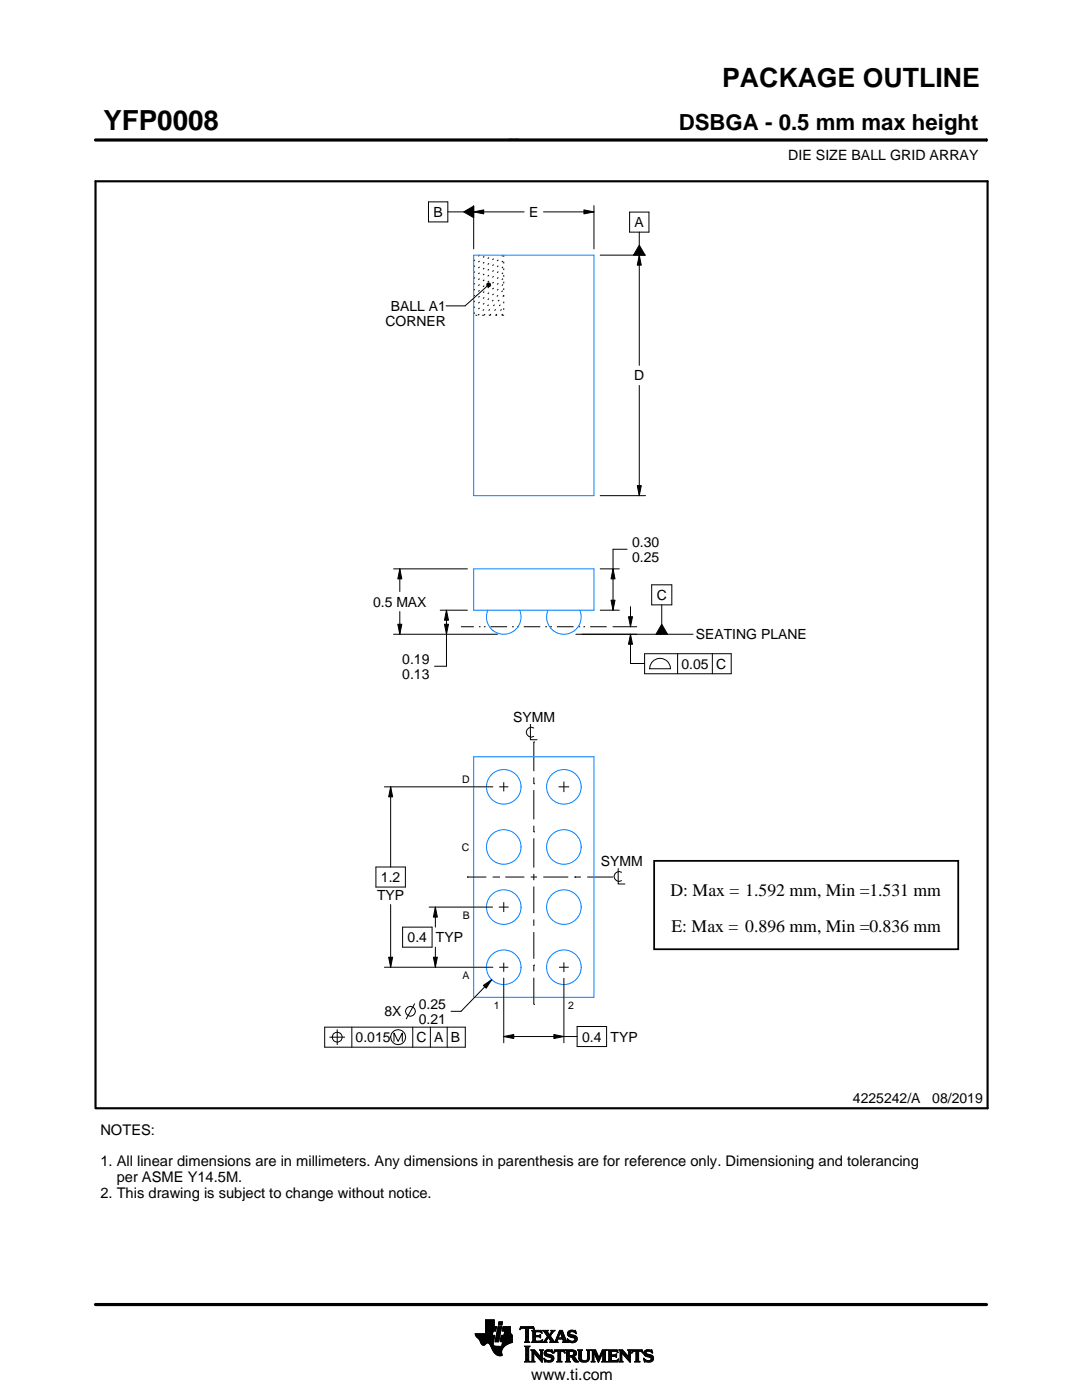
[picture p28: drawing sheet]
<svg xmlns="http://www.w3.org/2000/svg" width="216mm" height="279mm" viewBox="0 0 216 279" stroke-linecap="round" stroke-linejoin="round" font-family="sans-serif">
<defs><g id="words">
<text font-size="5.5" x="20.6" y="26">YFP0008</text>
<text font-size="5.3" x="144.1" y="17.4">PACKAGE OUTLINE</text>
<text font-size="4.4" x="135.4" y="26">DSBGA - 0.5 mm max height</text>
<g font-size="3.5">
<text x="133.8" y="178.9">D: Max = 1.592 mm, Min =1.531 mm</text>
<text x="134" y="185.9">E: Max = 0.896 mm, Min =0.836 mm</text>
</g>
<text font-size="3.2" x="106" y="275.3">www.ti.com</text>
<g font-size="2.9">
<text x="20" y="226.5">NOTES:</text>
<text x="20" y="232.8">1. All linear dimensions are in millimeters. Any dimensions in parenthesis are for reference only. Dimensioning and tolerancing</text>
<text x="20" y="239.1">2. This drawing is subject to change without notice.</text>
<text x="23.3" y="235.9">per ASME Y14.5M.</text>
</g>
<g font-size="2.8">
<text x="157.3" y="32">DIE SIZE BALL GRID ARRAY</text>
<text x="86.5" y="43.3">B</text>
<text x="105.6" y="43.3">E</text>
<text x="126.6" y="45.3">A</text>
<text x="76.9" y="65">CORNER</text>
<text x="78" y="62">BALL A1</text>
<text x="126.6" y="75.9">D</text>
<text x="126.1" y="109.1">0.30</text>
<text x="126.1" y="112.1">0.25</text>
<text x="131" y="119.7">C</text>
<text x="74.4" y="121.1">0.5 MAX</text>
<text x="138.8" y="127.6">SEATING PLANE</text>
<text x="80.3" y="132.5">0.19</text>
<text x="80.3" y="135.5">0.13</text>
<text x="136" y="133.5">0.05 C</text>
<text x="102.4" y="144.1">SYMM</text>
<text x="119.9" y="172.9">SYMM</text>
<text x="75.2" y="179.5">TYP</text>
<text x="76" y="176">1.2</text>
<text x="81.3" y="188">0.4 TYP</text>
<text x="76.7" y="202.8">8X</text>
<text x="83.6" y="201.3">0.25</text>
<text x="71" y="208">0.015</text>
<text x="83.1" y="208">C A B</text>
<text x="83.6" y="204.3">0.21</text>
<text x="116.2" y="207.9">0.4 TYP</text>
<text x="170.2" y="220.2">4225242/A</text>
<text x="186" y="220.2">08/2019</text>
</g>
<g font-size="2.1">
<text x="92.2" y="156.2">D</text>
<text x="92.1" y="169.7">C</text>
<text x="92.3" y="183.4">B</text>
<text x="92.3" y="195.4">A</text>
<text x="98.5" y="201.4">1</text>
<text x="113.4" y="201.4">2</text>
</g>
<text font-size=".3" x="101.6" y="27.8">SCALE 10.000</text>
</g></defs>
<g fill="none" stroke="#000" stroke-width=".2">
<path d="M19.1 27.9h177.7M196.8 27.7v.5M85.5 40.3h3.9v4h-3.9zM89.4 42.3h3.1M92.5 42.3l2-1.2v2.3zM94.5 42.3l2-.4v.8zM94.5 41v8.7M94.5 42.3h10.1M97.1 56.7l.3-.2h.4l.1 .3-.1 .4h-.4l-.3-.2zM97.2 57.1l-4.4 3.9h-3.8M108.4 42.3h10.1M116.5 41.9l2 .4-2 .4z"/>
<path d="M118.5 41v8.7M119.8 50.9h9M125.6 42.3h3.9v4h-3.9zM127.6 50.9l.4 2h-.8zM127.6 46.3v2.6M127.6 50.9v22M127.6 48.9l1.1 2h-2.3zM127.6 76.9v22M119.8 98.9h9M127.2 96.9h.8l-.4 2zM78.5 113.5h14.8M79.8 113.5l.4 2h-.8z"/>
<path d="M79.8 113.5v4.6M119.8 113.5h3.8M121.9 119.8h.8l-.4 2zM122.3 113.5l.4 2h-.8zM125.1 109.6h-2.8v12.2M130 116.7h4.1v4h-4.1zM78.5 126.6h20.8M79.4 124.6h.8l-.4 2zM79.8 122.1v4.5M87.8 121.8h5.5M88.7 124.6h.8l-.4 2zM89.1 121.8l.4 2h-.8z"/>
<path d="M89.1 121.8v11.2h-2.4M114.9 126.6h23.4M119.8 121.8h3.8M122.3 125.1h4.8M125.4 123.1h.8l-.4 2zM125.8 126.6l.4 2h-.8zM125.8 126.6v5.8h2.8M125.8 121.1v4M128.6 130.5h17.3v4h-17.3zM130 132.2a2.08 2.08 0 0 1 2.4-.7 2.08 2.08 0 0 1 1.4 2h-4.2l.1-.6zM132 124.6l1.2 2h-2.3zM132 120.7v3.9"/>
<path d="M135.2 130.5v4M142.1 130.5v4M76.7 157h21.7M77.9 157l.4 2h-.8zM77.9 157v16M99.6 157h1.8M100.5 156.1v1.8M105.8 144.5v3.1h1.4M106.5 145.3a.98 .98 0 0 0-1.5 .8 .98 .98 0 0 0 1.5 .9M106.5 156.4h.1M106.5 148.1h.1M106.5 148.1v5.8"/>
<path d="M106.5 155.2v1.2M106.5 157.7v5.8M111.5 157h2.1M112.5 156v2.1M75 173h5.9v4h-5.9zM93.2 175h.1M93.2 175h3.8M98.3 175h1.3M99.6 175h.1M100.8 175h3.8M105.9 175h1.2M106.5 166h.1"/>
<path d="M106.5 164.8v1.2M106.5 167.3v5.8M106.5 174.4v1.3M106.5 176.9v5.3M108.4 175h5M114.7 175h.1M114.7 175h1.2M117.2 175h5M122.2 175h.1M123.4 173.3v3.1h1.3M124 174.1a.98 .98 0 0 0-1.5 .8 .98 .98 0 0 0 1.5 .9M76.7 193h21.7"/>
<path d="M77.5 191h.8l-.4 2zM77.9 180.5v12.5M80.3 185h5.9v4h-5.9zM85.6 181h12.7M86.5 191h.8l-.4 2zM86.9 181l.4 2h-.8zM86.9 181v4M86.9 189v4M96.4 196.7l1.7-1.2-1.1 1.7zM98.1 195.5l-6.1 6.3h-2M99.5 181h2M99.6 193h1.8"/>
<path d="M100.5 180.1v1.9M100.5 192.1v1.8M100.5 195.2v12.9M106.5 192.6h.1M106.5 183.5v1.3M106.5 186v5.3M106.5 192.6v1.3M106.5 195.1v5.3M111.5 193h2M112.5 192.1v1.9M112.5 195.3v12.8M64.8 205h28v4h-28z"/>
<path d="M65.8 207h3M67.3 205.5v3M70.2 205v4M78.6 207.8v-1.6l.8 1.6 .9-1.6v1.6M82.4 205v4M82.7 200.3l-1.6 3M85.9 205v4M89.2 205v4M100.5 206.9l2-.4v.8zM100.5 206.9h14.7M106.5 200.4h.1M110.5 206.5l2 .4-2 .4z"/>
<path d="M115.2 204.9h5.8v4h-5.8zM94.8 266.2h3.5M94.8 266.3h3.5M94.9 266.4h3.3M94.9 266.5h3.8l-.2 1.2M94.9 266.5h3.8M95 266.6h3.7M95 266.7h3.7M95.1 266.8h3.6M95.2 266.9h3.4M95.3 267h3.3M95.4 267.1h3.2"/>
<path d="M95.5 267.2h3.1M95.6 267.3h3M95.7 267.4h2.8M95.7 267.5h2.8M95.8 267.6h2.7M95.8 267.7h2.7M95.9 267.8h2.6M95.9 267.9h2.5M95.9 268h2.5M96 268h1.1M96 268.1h1M96.1 268.2h.8"/>
<path d="M96.1 268.3h.7M96.2 268.4h.6M96.3 268.4h.4M96.9 266.1h1.4M96.9 266h1.4M96.9 265.9h1.4M96.9 265.8h1.5M96.9 265.7h1.5M96.9 264.7l2.2 .1-.2 .9h-.5l-.2 .8M96.9 265.6h2M96.9 265.5h2M96.9 265.4h2"/>
<path d="M96.9 265.3h2.1M96.9 265.2h2.1M96.9 265.1h2.1M96.9 265h2.1M96.9 264.9h2.1M96.9 264.8h2.2M96.9 264.6h1.7M96.9 264.5h1.7M96.9 264.4h1.7M96.9 264.3h1.7M96.9 264.2h1.7M96.9 264.1h1.7"/>
<path d="M96.9 264h1.7M96.9 263.9h1.7M96.9 263.8h1.7M96.9 263.7h1.7M96.9 263.6h1.7M96.9 263.5h1.7M96.9 263.4h1.7M97.5 268h.9M97.6 268.1h.8M97.7 268.2h.7M97.7 268.3h.7M97.8 268.4h.6"/>
<path d="M97.9 268.5h.6M97.9 268.6h.7M98 268.7h1.1M98 268.8h2.6M98 268.8h2.5M98.1 268.9h2.3M98.1 269h2.3M98.1 269.1h2.2M98.2 269.2h2.1M98.2 269.2h2M98.2 269.3h2M98.3 269.4h1.9"/>
<path d="M98.3 269.5h1.8M98.4 269.6h1.7M98.4 268v.4l.3 .2 2 .1M98.5 269.7h1.6M98.5 267.7l-.1 .3M98.5 269.8h1.6M98.6 269.9h1.5M98.6 264.8v-1.4h-1.7v2.8h-2.1l.1 .3 .7 .8 .7 1.1 .3 .1 .6-.5 .4 .1 1 1.8 .8 .6h.8l-.1-1 .8-1M98.6 270h1.5M98.7 270h1.4M98.8 270.1h1.3M98.8 267.7h.7"/>
<path d="M98.8 267.6h.7M98.8 267.5h.7M98.9 270.2h1.2M98.9 267.4h.7M98.9 267.3h.7M98.9 267.2h.7M98.9 267.1h.7M98.9 267h.7M98.9 270.3h1.3M99 266.9h.6M99 266.9h.7M99 266.8h.7"/>
<path d="M99 266.7h.7M99 266.6h.7M99 266.5h.7M99.1 270.4h1.1M99.1 266.4h.7M99.1 266.3h.7M99.1 266.2h.7M99.1 266.1h.7M99.1 266h.7M99.2 265.9h.7M99.2 265.8h.7M99.2 270.4h1"/>
<path d="M99.2 265.7h.7M99.2 265.6h.7M99.2 265.5h.7M99.3 265.4h.6M99.3 265.4h.7M99.3 265.3h.7M99.3 265.2h.7M99.3 265.1h.7M99.3 265h.7M99.4 270.5h.8M99.4 264.9h.7M99.4 264.8h.7"/>
<path d="M99.4 264.8h.7l-.6 3h-.7zM99.4 264.5l.2-.7h.7l-.2 .7h-.7M99.5 264.4h.6M99.5 264.3h.7M99.5 264.2h.7M99.5 264.1h.7M99.5 264h.7M99.5 263.9h.7M99.6 263.8h.7M99.8 270.6h.1M99.8 267.7h2.4M99.8 267.6h2.4"/>
<path d="M99.8 267.5h2.4M99.9 267.4h2.3M99.9 267.3h2.3M99.9 267.2h2.3M99.9 267.1h2.3M99.9 267h2.3M99.9 266.9h2.3M100 266.9h2.2M100 266.8h2.2M100 266.7h2.2M100 266.6h2.2M100 266.5h2.2"/>
<path d="M100.1 268.6h.7M100.2 268.5h.7M100.2 268.4h.8M100.2 268.4h.9M100.2 268.3h1M100.2 268.2h1.2M100.2 265.6h1.6M100.2 268.1h1.4M100.2 265.5h1.6M100.2 268h1.6M100.3 265.4h1.5M100.3 268h1.7"/>
<path d="M100.3 267.9h1.9M100.3 265.3h1.5M100.3 267.8h1.9M100.3 265.2h1.5M100.3 265.1h1.5M100.3 265h1.5M100.4 264.9h1.4M100.4 264.8h1.4M100.6 266.5l.1-.8h-.5l.2-.9h1.4l.1 1.1 .3 .6v1.4l-1.3 .6M100.6 266.4h1.5M100.6 266.3h1.4M100.6 266.2h1.4"/>
<path d="M100.6 266.1h1.3M100.7 266h1.2M100.7 265.9h1.2M100.7 265.8h1.1M100.7 265.7h1.1M102.2 266.5h-2.2l-.2 1.1 .5 .2-.2 .9M103.7 265.3h.1M103.8 265.2h.2M103.8 265h2.8M103.8 264.9h2.7M103.9 264.8h2.6M104.7 267.8h1"/>
<path d="M104.7 271.8h1.1M104.7 268.7h1M104.8 267.7h.7M104.8 271.7h.8M104.9 265.2h.6M104.9 268.9h.6M104.9 267.6h.6M104.9 267.5l-.2 .3M104.9 267.5h.6M104.9 267.4h.6M104.9 267.3h.6M104.9 267.2h.6"/>
<path d="M104.9 267.1h.6M104.9 267h.6M104.9 266.8h.6M104.9 266.7h.6M104.9 266.6h.6M104.9 266.5h.6M104.9 266.4h.6M104.9 266.3h.6M104.9 266.2h.6M104.9 266.1h.6M104.9 265.9h.6M104.9 265.8h.6"/>
<path d="M104.9 265.7h.6M104.9 265.6h.6M104.9 265.5h.6M104.9 265.4h.6M104.9 265.3h.6M104.9 271.5h.6M104.9 269h.6M104.9 271.4h.6M104.9 271.4v-2.4l-.2-.4h1.1l-.3 .4v2.4M104.9 271.4l-.2 .4h1.1l-.3-.4M104.9 271.3h.6M104.9 271.2h.6"/>
<path d="M104.9 271.1h.6M104.9 271h.6M104.9 270.9h.6M104.9 270.8h.6M104.9 270.6h.6M104.9 270.5h.6M104.9 270.4h.6M104.9 270.3h.6M104.9 270.2h.6M104.9 270.1h.6M104.9 270h.6M104.9 269.9h.6"/>
<path d="M104.9 269.8h.6M104.9 269.6h.6M104.9 269.5h.6M104.9 269.4h.6M104.9 269.3h.6M104.9 269.2h.6M104.9 269.1h.6M105.5 267.5l.2 .3M105.5 267.5v-2.3l.7-.1 .4 .3-.1-.6h-2.6l-.1 .6 .4-.3 .7 .1v2.3M105.7 267.8h-1M105.9 271.8h.8M105.9 269.4h.8"/>
<path d="M106.1 269.5h.7M106.1 267.8h2M106.1 271.7h.5M106.2 269.6h.7M106.2 271.5h.3M106.2 265.6h1.8M106.2 269.8h.8M106.2 271.4h.3M106.2 271.4l-.3 .4h.8l-.2-.4M106.2 271.3h.3M106.2 271.2h.3M106.2 271.1h.3"/>
<path d="M106.2 271h.3M106.2 270.9h.3M106.2 270.8h.3M106.2 270.6h.3M106.2 270.5h.3M106.2 270.4h.3M106.2 270.3h.3M106.2 270.2h.3M106.2 270.1h.3M106.2 270h1M106.2 269.9h.9M106.2 269.8v1.6"/>
<path d="M106.2 269.8l-.3-.4h.8l1.2 1.4M106.3 267.7h1.8M106.3 265.7h1.8M106.3 267.6h.6M106.3 265.8h.6M106.3 267.5l-.2 .3M106.3 267.5h.5M106.3 267.4h.5M106.3 267.3h.5M106.3 267.2h.5M106.3 267.1h.5M106.3 267h.5"/>
<path d="M106.3 266.8h.5M106.3 266.7h1.6M106.3 266.6h1.6M106.3 266.5h.5M106.3 266.4h.5M106.3 266.3h.5M106.3 266.2h.5M106.3 266.1h.5M106.3 265.9h.5M106.4 265.2h.2M106.5 270h.1M106.5 270v1.4"/>
<path d="M106.5 265.3h.1M106.6 270.1h.7M106.7 270.2h.7M106.8 270.3h.7M106.8 265.9l.2-.1h.6l.6 .2-.2-.5h-1.9l.2 .3v1.7M106.8 265.9v.6h.8l.3-.2v.7M106.9 270.4h.7M107 270.5h.7M107.1 270.6h.7M107.2 270.8h1M107.3 270.9h.9M107.4 271h.8"/>
<path d="M107.5 271.1h.7M107.6 271.2h.6M107.6 266.5h.3M107.7 271.3h.5M107.7 269.4h.7M107.7 266.8h.2M107.7 267.6h.5M107.8 266.4h.1M107.8 271.4h.4M107.8 267h.1M107.8 265.8h.3M107.8 269.5h.5"/>
<path d="M107.9 271.5h.3M107.9 269.6h.3M107.9 267l-.3-.2h-.8l.1 .8h.9l.5-.2M107.9 269.8h.3M107.9 270.6h.3M107.9 270.5h.3M107.9 270.4h.3M107.9 270.3h.3M107.9 270.2h.3M107.9 270.1h.3M107.9 270h.3M107.9 269.9h.3"/>
<path d="M107.9 269.8v1M107.9 269.8l-.2-.4h.7l-.2 .4M108 271.7h.2M108 265.9h.1M108 267.5h.2M108.1 271.8h.1M108.1 266.1h.1M108.2 267.4h.1M108.2 269.8v2.1l-1.7-1.9M108.2 267.8h.9M108.3 267.4l-.2 .5-2-.1M108.3 265.6h1"/>
<path d="M108.5 267.7h.5M108.5 271.1l.8 .4h.5l.2-.1-.1-.4-1-.4-.3-.3 .1-.7 .7-.2 .6 .1 .2-.1 .1 .6-.9-.3-.3 .1-.1 .3 1.3 .4 .2 .6M108.5 271.1h.1M108.5 265.7h.7M108.5 271.2h.2M108.6 271.3h.2M108.6 270.1h.4M108.6 270h.4M108.6 270.2h.6M108.6 267.6h.4M108.6 271.4h.4M108.6 269.9h.4"/>
<path d="M108.6 270.3h1M108.6 265.8h.7M108.6 271.5h.8M108.6 269.8h.5M108.7 271.7h1.5M108.7 270.4h1.3M108.7 267.5h.3M108.7 271.8h.1M108.7 265.9h.6M108.7 269.6h1.5M108.8 267.4h.3M108.8 270.5h1.5"/>
<path d="M108.8 266.1h.6M108.8 269.5h1.4M108.8 267.3h.4M108.9 266.2h.6M108.9 267.2h.4M108.9 266.3h.6M108.9 270.6h1.5M109 267.1h.3M109 266.4h1M109.1 271.8h.9M109.1 269.4h.7M109.1 267h.9"/>
<path d="M109.1 266.5h.8M109.1 267.8h-.9M109.2 266.8h.8M109.2 266.6h.6M109.2 266.7h.7M109.2 266.7l-.6 .9-.4 .2M109.3 270.8h1.1M109.5 267.1h.6M109.6 267.2h.6M109.7 271.5h.7M109.7 267.3h.6M109.7 267.8l.2-.2-.5-.7-.4 .8 .1 .1"/>
<path d="M109.7 267.8h1.6M109.7 266.3h.4M109.7 267.4h.6M109.8 270.9h.7M109.8 266.2h.3M109.8 266.6l.9 1.2 1-2.3h.5l.8 2.1 .3 .2M109.8 267.5h.6M109.9 266.1h.3M109.9 269.8h.4M109.9 267.6h.6M109.9 267.7h.7M109.9 271.4h.5"/>
<path d="M109.9 265.9h.4M110 271h.5M110 265.6h.7M110 265.9l-.4 .5-.4-.6 .2-.3h-1.1l.9 1.2M110 265.9l.1-.2-.2-.2h.8l-.9 1.1M110 271.3h.5M110 265.8h.4M110 271.1h.5M110 271.2h.5M110.1 269.4h.1M110.1 265.7h.4M110.1 269.9h.2"/>
<path d="M110.2 270h.1M110.5 270h.1M110.5 269.9h.2M110.5 271.1l-.2 .5-.8 .3-.6-.2-.2 .1-.2-.7M110.5 269.8h.3M110.6 269.6h2.1M110.6 269.5h2M110.6 269.4h2M110.7 267.7h.5M110.8 267.6h.4M110.9 267.5h.3M110.9 267.4h.3"/>
<path d="M111 267.3h.3M111 267.2h1.8M111 267.1h1.8M111.1 267h.3M111.1 271.8h1M111.1 266.8h.4M111.2 266.7h.3M111.2 267.5l.1-.2h1l.1 .2M111.2 267.5v.3h.1M111.2 266.6h.3M111.3 266.5h.3M111.3 271.7h.6"/>
<path d="M111.3 266.4h.3M111.3 271.5h.6M111.3 267.8h-1.6M111.3 269.8h.6M111.4 266.3h.3M111.4 271.4h.5M111.4 271.4l-.1-1.7h-.4l-.4 .4 .2-.7h1.9l.1 .7-.3-.4h-.5v1.7M111.4 270.5h.5M111.4 270.4h.5M111.4 270.3h.5M111.4 270.2h.5M111.4 270.1h.5"/>
<path d="M111.4 270h.5M111.4 269.9h.5M111.4 271.4l-.3 .4h1l-.2-.4M111.4 271.3h.5M111.4 271.2h.5M111.4 271.1h.5M111.4 271h.5M111.4 270.9h.5M111.4 270.8h.5M111.4 270.6h.5M111.4 266.2h.3M111.4 266.1h.4"/>
<path d="M111.5 265.9h.9M111.5 265.8h.8M111.6 265.7h.7M111.6 265.6h.6M111.8 265.9l.4 1.1h-.8zM111.9 266.1h.5M111.9 266.2h.5M111.9 266.3h.6M112 266.4h.5M112 266.5h.6M112.1 266.6h.5M112.1 266.7h.6"/>
<path d="M112.1 266.8h.6M112.2 267h.5M112.2 267.8h1.1M112.3 267.3h.6M112.3 267.4h.6M112.4 267.5h.6M112.4 267.5v.3h-.2M112.4 269.8h.3M112.4 267.6h.6M112.4 267.7h.7M112.6 269.9h.1M112.6 270h.2"/>
<path d="M112.8 271.8h1M112.8 269.4h1.6M113 269.5h1.7M113 271.7h.7M113 269.6h1.9M113 271.5h.6M113 269.8h.6M113 271.4h.6M113 271.4l-.2 .4h1l-.2-.4M113 271.3h.6M113 271.2h.6M113 271.1h.6"/>
<path d="M113 271h.6M113 270.9h.6M113 270.8h1.5M113 270.6h1.6M113 270.5h1.8M113 270.4h.6M113 270.3h.6M113 270.2h.6M113 270.1h.6M113 270h.6M113 269.9h.6M113 269.8v1.6"/>
<path d="M113 269.8l-.2-.4h1.4l.6 .2 .2 .3v.4l-.2 .3-.4 .1M113.2 267.3h.2M113.2 267.4h.3M113.2 266.2h.5M113.2 266.3h.6M113.2 266.1h.5M113.3 267.5h.3M113.3 267.8h-1.1M113.3 266.4h.9M113.3 265.9h.4M113.3 267.6h.6M113.3 266.5h1.3"/>
<path d="M113.3 267.7h1.6M113.3 265.8h.5M113.3 267.8h.2M113.4 266.6h1.5M113.4 265.7h1.5M113.4 265.7l.5-.2 .7 .1 .2-.1 .1 .7-.7-.4h-.4l-.1 .3 .1 .2 .9 .2 .4 .3 .1 .5-.3 .5-.6 .2-.7-.2-.2 .1-.2-.7 .9 .5 .5-.1 .1-.3-.2-.3-1.1-.4-.2-.4zM113.5 266.7h1.5M113.5 265.6h1.4M113.6 271.4v-.6h.4l.7 1h.8M113.6 269.9l.1-.2 .7 .2v.4l-.4 .2M113.6 269.9v.6M113.7 267.8h1.1"/>
<path d="M113.8 266.8h1.3M113.8 265.5h.6M114 268h.4M114.1 270.9h.6M114.2 271h.6M114.2 271.1h.7M114.3 271.2h.6M114.3 267h.8M114.3 269.8h.7M114.3 270.4h.6M114.4 271.3h.6M114.4 270.7l1.1 1.1"/>
<path d="M114.4 270.7h.1M114.4 271.4h.7M114.4 269.9h.6M114.4 270.3h.6M114.5 267.6h.5M114.5 270.2h.5M114.5 270h.5M114.5 265.8h.4M114.5 270.1h.5M114.5 271.5h.7M114.6 271.7h.7M114.6 267.1h.6"/>
<path d="M114.6 267.5h.5M114.7 267.2h.5M114.7 267.4h.5M114.7 265.9h.3M114.7 267.3h.5M114.7 271.8h.8M114.8 266.1h.2M114.9 266.2h.1M115.3 269.4h.9M115.4 269.5h.7M115.5 269.6h.5M115.5 269.8h.5"/>
<path d="M115.5 269.8v1.4l.4 .5 .6 .2 .7-.1 .3-.3 .1-.5M115.5 271h.5M115.5 270.9h.5M115.5 270.8h.5M115.5 270.6h.5M115.5 270.5h.5M115.5 270.4h.5M115.5 270.3h.5M115.5 270.2h.5M115.5 270.1h.5M115.5 270h.5M115.5 269.9h.5"/>
<path d="M115.5 269.8l-.2-.4h.9l-.2 .4M115.5 271.1h.5M115.5 271.2h.5M115.5 271.3h.6M115.6 271.4h.6M115.7 271.5h.8M115.8 271.7h1.5M116 271l.2 .4 .5 .2 .4-.2 .2-.4M116 269.8v1.2M116 271.8h1.1M116.8 271.5h.6M117 269.4h.8"/>
<path d="M117.1 271.4h.4M117.2 269.5h.5M117.2 271.3h.4M117.2 269.6h.4M117.2 271.2h.4M117.2 271.1h.4M117.3 269.8h.3M117.3 271h.3M117.3 270.9h.3M117.3 270.8h.3M117.3 270.6h.3M117.3 270.5h.3"/>
<path d="M117.3 270.4h.3M117.3 270.3h.3M117.3 270.2h.3M117.3 270.1h.3M117.3 270h.3M117.3 269.9h.3M117.6 269.8l.2-.4h-.8l.2 .3 .1 1.3M117.6 269.8v1.2M118 271.8h.7M118 269.4h.8M118.1 269.5h.8M118.1 271.7h.5"/>
<path d="M118.2 269.6h.7M118.2 271.5h.3M118.2 269.8h.8M118.2 271.4h.3M118.2 269.8l-.2-.4h.8l.7 1.6 .7-1.6h.9l-.3 .4M118.2 271.4l-.2 .4h.7l-.2-.4M118.2 271.3h.3M118.2 271.2h.3M118.2 271.1h.3M118.2 271h.3M118.2 270.9h.3M118.2 270.8h.3"/>
<path d="M118.2 270.6h.3M118.2 270.5h.3M118.2 270.4h.3M118.2 270.3h.3M118.2 270.2h.3M118.2 270.1h.3M118.2 270h.9M118.2 269.9h.8M118.2 269.8v1.6M118.6 270.1h.5M118.6 270.2h.6M118.7 270.3h.5"/>
<path d="M118.7 270.4h.6M118.8 270.5h.5M118.8 270.6h.6M118.9 270.8h.5M118.9 270.9h.6M119 271h.8M119 271.1h.8M119.1 271.2h.6M119.1 271.3h.6M119.2 271.4h.4M119.2 271.5h.4M119.3 271.7h.2"/>
<path d="M119.3 271.8h.2M119.6 270.9h.3M119.6 270.8h.3M119.7 270.6h.3M119.7 270.5h.3M119.8 270.4h.3M119.8 270.3h.3M119.9 270.2h.3M119.9 270.1h.3M120 270h.8M120 269.9h.8M120 269.8h.8"/>
<path d="M120.1 271.8h1M120.1 269.6h.7M120.1 269.5h.8M120.2 269.4h.9M120.2 271.7h.7M120.3 271.5h.5M120.3 271.4h.5M120.3 271.4l-.2 .4h1l-.3-.4M120.3 271.4v-1.5l-.9 2-.9-2v1.5M120.3 271.3h.5M120.3 271.2h.5M120.3 271.1h.5"/>
<path d="M120.3 271h.5M120.3 270.9h.5M120.3 270.8h.5M120.3 270.6h.5M120.3 270.5h.5M120.3 270.4h.5M120.3 270.3h.5M120.3 270.2h.5M120.3 270.1h.5M120.8 269.8v1.6M121.2 271.8h2M121.2 269.4h1.9"/>
<path d="M121.4 269.5h1.8M121.4 271.7h1.9M121.5 269.6h1.7M121.5 271.5h1.8M121.5 269.8h.5M121.5 271.4h.5M121.5 269.8l-.3-.4h1.9l.2 .6M121.5 269.9h.5M121.5 269.8v1.6M121.5 271.3h.5M121.5 271.2h.5M121.5 271.1h.5"/>
<path d="M121.5 271h.5M121.5 270.9h.5M121.5 270.8h.5M121.5 270.6h1.5M121.5 270.5h1.5M121.5 270.4h1.5M121.5 270.3h.5M121.5 270.2h.5M121.5 270.1h.5M121.5 270h.5M122.6 270.4l.4-.2v.7l-.2-.2h-.8v.7l.2 .1M122.9 270.8h.1"/>
<path d="M122.9 270.3h.1M123 269.8h.3M123.1 271.4h.3M123.2 269.9h.1M123.3 270h.1M123.3 270l-.4-.3h-.8l-.1 .7M123.3 271.3h.1M123.4 271.2h.1M123.4 271.2l-.2 .6h-2l.3-.4M123.4 271.2l-.3 .3h-.4M123.5 271.8h.8M123.5 269.4h.7"/>
<path d="M123.6 269.5h.7M123.7 271.7h.5M123.7 269.6h.7M123.7 271.5h.4M123.7 269.8h.8M123.7 271.4h.4M123.7 271.4l-.2 .4h.8l-.2-.4M123.7 271.3h.4M123.7 271.2h.4M123.7 271.1h.4M123.7 271h.4M123.7 270.9h.4"/>
<path d="M123.7 270.8h.4M123.7 270.6h.4M123.7 270.5h.4M123.7 270.4h.4M123.7 270.3h.4M123.7 270.2h.4M123.7 270.1h.4M123.7 270h1M123.7 269.9h.9M123.7 269.8v1.6M123.7 269.8l-.2-.4h.7l1.2 1.4 .1-1M124.1 270v1.4"/>
<path d="M124.1 270h.1M124.2 270.1h.6M124.2 270.2h.7M124.3 270.3h.7M124.4 270.4h.7M124.5 270.5h.7M124.6 270.6h.7M124.7 270.8h1.1M124.8 270.9h1M124.9 271h.9M125 271.1h.8M125.1 271.2h.7"/>
<path d="M125.2 271.3h.6M125.2 269.4h.8M125.3 271.4h.5M125.4 269.5h.5M125.4 271.5h.4M125.4 269.6h.4M125.5 269.8h.3M125.5 269.8l-.3-.4h.8l-.2 .4M125.5 270.4h.3M125.5 270.3h.3M125.5 270.2h.3M125.5 270.1h.3"/>
<path d="M125.5 270h.3M125.5 269.9h.3M125.5 270.6h.3M125.5 270.5h.3M125.5 271.7h.3M125.6 271.8h.2M125.8 269.8v2.1l-1.7-1.9M126 270h.1M126.1 269.9h.1M126.1 269.8h.3M126.1 269.6h2.1M126.2 269.5h2"/>
<path d="M126.2 269.4h2M126.6 271.8h1.1M126.9 271.7h.6M126.9 271.5h.5M126.9 269.8h.5M126.9 271.4h.5M126.9 271.4v-1.7h-.5l-.3 .4 .1-.7h1.9l.2 .7-.4-.4h-.5v1.7M126.9 270.5h.5M126.9 270.4h.5M126.9 270.3h.5M126.9 270.2h.5M126.9 270.1h.5"/>
<path d="M126.9 270h.5M126.9 269.9h.5M126.9 271.4l-.3 .4h1.1l-.3-.4M126.9 271.3h.5M126.9 271.2h.5M126.9 271.1h.5M126.9 271h.5M126.9 270.9h.5M126.9 270.8h.5M126.9 270.6h.5M128 269.8h.3M128.1 269.9h.2"/>
<path d="M128.2 270h.1M128.4 271.1h.1M128.4 271.2h.2M128.5 271.3h.2M128.5 270.1h.4M128.5 270h.4M128.5 270.2h.6M128.5 271.4h.4M128.5 269.9h.4M128.5 270.3h1M128.5 271.5h.8M128.5 269.8h.5"/>
<path d="M128.6 271.7h1.5M128.6 270.4h1.3M128.6 271.8h.1M128.6 269.6h1.5M128.7 270.5h1.5M128.7 269.5h1.4M128.8 270.6h1.5M128.9 271.8h1M129 269.4h.7M129.1 270.8l-.6-.4 .1-.7 .5-.3 .8 .1 .2-.1 .1 .7-.8-.4-.4 .1-.1 .2 1.3 .5 .2 .6M129.1 270.8l.7 .2v.4l-.6 .1-.8-.4M129.2 270.8h1.1"/>
<path d="M129.6 271.5h.7M129.6 270.9h.8M129.8 269.8h.4M129.8 271.4h.5M129.9 271h.5M129.9 271.3h.5M129.9 271.1h.5M129.9 271.2h.5M129.9 269.4h.2M130 269.9h.2M130.1 270h.1M130.4 271.1l-.3 .5-.7 .3-.6-.2-.2 .1-.2-.7"/>
<circle cx="67.3" cy="207" r=".99"/>
<circle cx="79.4" cy="207" r="1.49"/>
<circle cx="81.9" cy="201.8" r=".98"/>
</g>
<g fill="#000">
<path d="M94.5 42.3l2-.4v.8zM92.5 42.3l2-1.2v2.3zM97.1 56.7l.3-.2h.4l.1 .3-.1 .4h-.4l-.3-.2zM116.5 41.9l2 .4-2 .4zM127.6 50.9l.4 2h-.8zM127.6 48.9l1.1 2h-2.3zM127.2 96.9h.8l-.4 2zM79.8 113.5l.4 2h-.8zM122.3 113.5l.4 2h-.8zM79.4 124.6h.8l-.4 2zM89.1 121.8l.4 2h-.8zM88.7 124.6h.8l-.4 2z"/>
<path d="M121.9 119.8h.8l-.4 2zM125.4 123.1h.8l-.4 2zM125.8 126.6l.4 2h-.8zM132 124.6l1.2 2h-2.3zM77.9 157l.4 2h-.8zM77.5 191h.8l-.4 2zM86.5 191h.8l-.4 2zM86.9 181l.4 2h-.8zM96.4 196.7l1.7-1.2-1.1 1.7zM100.5 206.9l2-.4v.8zM110.5 206.5l2 .4-2 .4z"/>
</g>
<path d="M19.1 36.2h178v185h-178z" fill="none" stroke="#000" stroke-width=".43"/>
<path d="M19 27.9h177.8M19 260.3h177.8" fill="none" stroke="#000" stroke-width=".63"/>
<g fill="none" stroke="#000" stroke-width=".2" stroke-dasharray=".3 1" stroke-linecap="butt">
<path d="M94.5 52.1l1.2-1.2M94.5 53.3l2.4-2.4M94.5 54.4l3.5-3.5M94.5 55.6l4.7-4.7M94.5 56.8l5.9-5.9M94.5 57.9l6-6M94.5 59.1l6-6M100.5 50.9v12M94.5 60.3l6-6M94.5 61.5l6-6M94.5 62.6l6-6M95.4 62.9l5.1-5.1"/>
<path d="M96.6 62.9l3.9-3.9M97.7 62.9l2.8-2.8M98.9 62.9l1.6-1.6M100.1 62.9l.4-.4M100.5 62.9h-6"/>
</g>
<g fill="none" stroke="#0080ff" stroke-width=".2">
<path d="M94.5 50.9h24v48h-24zM94.5 113.5h24v8.3h-24zM97.3 121.8a3.4 3.4 0 0 0 3.2 4.8 3.4 3.4 0 0 0 3.2-4.8M109.3 121.8a3.4 3.4 0 0 0 3.2 4.8 3.4 3.4 0 0 0 3.2-4.8M94.5 151h24v48h-24z"/>
<circle cx="100.5" cy="157" r="3.5"/>
<circle cx="112.5" cy="157" r="3.5"/>
<circle cx="100.5" cy="169" r="3.5"/>
<circle cx="112.5" cy="169" r="3.5"/>
<circle cx="100.5" cy="193" r="3.5"/>
<circle cx="100.5" cy="181" r="3.5"/>
<circle cx="112.5" cy="193" r="3.5"/>
<circle cx="112.5" cy="181" r="3.5"/>
</g>
<path d="M131.8 126.6h.2" fill="none" stroke="#000" stroke-width=".2" stroke-dasharray="3.8 3.8" stroke-linecap="butt"/>
<path d="M121.1 125.1h-29.1" fill="none" stroke="#000" stroke-width=".2" stroke-dasharray="3.3 1 .3 .7 .3 1" stroke-linecap="butt"/>
<path d="M130.5 171.8h60.7v17.6h-60.7z" fill="none" stroke="#000" stroke-width=".35"/>
<use href="#words"/>
</svg>
